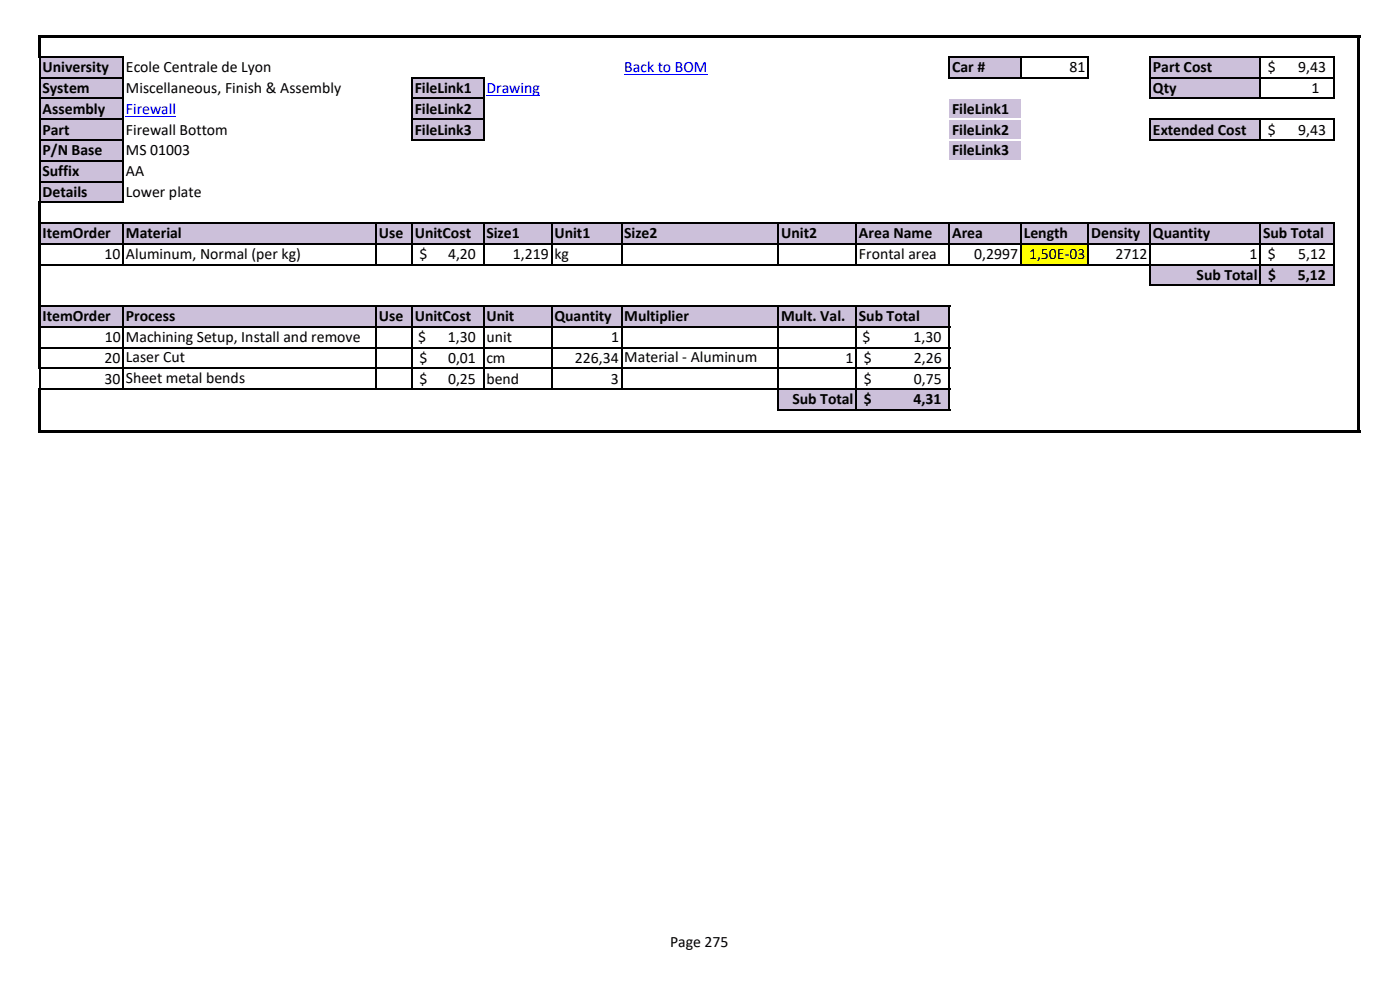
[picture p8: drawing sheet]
<svg xmlns="http://www.w3.org/2000/svg" width="297mm" height="210mm" viewBox="0 0 297 210" stroke-linecap="round" stroke-linejoin="round" font-family="sans-serif">
<defs><g id="words">
<g font-size="3.3">
<text x="9" y="15.3">University</text>
<text x="26.7" y="15.3">Ecole Centrale de Lyon</text>
<text x="202" y="15.3">Car #</text>
<text x="226.9" y="15.3">81</text>
<text x="244.6" y="15.3">Part Cost</text>
<text x="269" y="15.3">$</text>
<text x="275.4" y="15.3">9,43</text>
<text x="9" y="19.7">System</text>
<text x="26.7" y="19.7">Miscellaneous, Finish &amp; Assembly</text>
<text x="88" y="19.7">FileLink1</text>
<text x="244.6" y="19.7">Qty</text>
<text x="278.2" y="19.7">1</text>
<text x="9" y="24.1">Assembly</text>
<text x="9" y="28.5">Part</text>
<text x="26.7" y="28.5">Firewall Bottom</text>
<text x="88" y="24.1">FileLink2</text>
<text x="88" y="28.5">FileLink3</text>
<text x="202" y="24.1">FileLink1</text>
<text x="202" y="28.5">FileLink2</text>
<text x="244.6" y="28.5">Extended Cost</text>
<text x="269" y="28.5">$</text>
<text x="275.4" y="28.5">9,43</text>
<text x="9" y="32.9">P/N Base</text>
<text x="26.7" y="32.9">MS 01003</text>
<text x="202" y="32.9">FileLink3</text>
<text x="9" y="37.3">Suffix</text>
<text x="9" y="41.7">Details</text>
<text x="26.7" y="37.3">AA</text>
<text x="26.7" y="41.7">Lower plate</text>
<text x="9" y="50.6">ItemOrder</text>
<text x="26.7" y="50.6">Material</text>
<text x="80.4" y="50.6">Use</text>
<text x="88" y="50.6">UnitCost</text>
<text x="103.2" y="50.6">Size1</text>
<text x="117.6" y="50.6">Unit1</text>
<text x="132.4" y="50.6">Size2</text>
<text x="165.7" y="50.6">Unit2</text>
<text x="182.2" y="50.6">Area Name</text>
<text x="202" y="50.6">Area</text>
<text x="217.2" y="50.6">Length</text>
<text x="231.5" y="50.6">Density</text>
<text x="244.6" y="50.6">Quantity</text>
<text x="268" y="50.6">Sub Total</text>
<text x="22.1" y="55">10</text>
<text x="26.7" y="55">Aluminum, Normal (per kg)</text>
<text x="89" y="55">$</text>
<text x="95.1" y="55">4,20</text>
<text x="108.8" y="55">1,219</text>
<text x="117.6" y="55">kg</text>
<text x="182.2" y="55">Frontal area</text>
<text x="206.7" y="55">0,2997</text>
<text x="218.3" y="55">1,50E-03</text>
<text x="236.6" y="55">2712</text>
<text x="253.9" y="59.4">Sub Total</text>
<text x="265.1" y="55">1</text>
<text x="269" y="55">$</text>
<text x="269" y="59.4">$</text>
<text x="275.4" y="59.4">5,12</text>
<text x="275.4" y="55">5,12</text>
<text x="9" y="68.2">ItemOrder</text>
<text x="26.7" y="68.2">Process</text>
<text x="80.4" y="68.2">Use</text>
<text x="88" y="68.2">UnitCost</text>
<text x="103.2" y="68.2">Unit</text>
<text x="117.6" y="68.2">Quantity</text>
<text x="132.4" y="68.2">Multiplier</text>
<text x="165.7" y="68.2">Mult. Val.</text>
<text x="182.2" y="68.2">Sub Total</text>
<text x="22.1" y="77">20</text>
<text x="22.3" y="72.4">10</text>
<text x="26.7" y="72.4">Machining Setup, Install and remove</text>
<text x="26.7" y="76.9">Laser Cut</text>
<text x="88.7" y="72.4">$</text>
<text x="89" y="77">$</text>
<text x="95" y="72.4">1,30</text>
<text x="95.1" y="77">0,01</text>
<text x="103.2" y="72.4">unit</text>
<text x="103.2" y="77">cm</text>
<text x="121.9" y="77">226,34</text>
<text x="129.7" y="72.4">1</text>
<text x="132.4" y="76.9">Material - Aluminum</text>
<text x="179.3" y="77">1</text>
<text x="183" y="72.4">$</text>
<text x="183.2" y="77">$</text>
<text x="193.8" y="72.4">1,30</text>
<text x="193.9" y="77">2,26</text>
<text x="22.1" y="81.4">30</text>
<text x="26.7" y="81.3">Sheet metal bends</text>
<text x="89" y="81.4">$</text>
<text x="95.1" y="81.4">0,25</text>
<text x="103.2" y="81.4">bend</text>
<text x="129.6" y="81.4">3</text>
<text x="183.2" y="81.4">$</text>
<text x="193.9" y="81.4">0,75</text>
<text x="168.1" y="85.8">Sub Total</text>
<text x="183.3" y="85.8">$</text>
<text x="193.8" y="85.8">4,31</text>
<text x="142.2" y="201">Page 275</text>
</g>
<g font-size="3.3" fill="#00f">
<text x="132.4" y="15.3">Back to BOM</text>
<text x="103.2" y="19.7">Drawing</text>
<text x="26.7" y="24.1">Firewall</text>
</g>
</g></defs>
<g fill="#ccc0da">
<path d="M8.5 12.1h17.7v4.4h-17.7z" fill-rule="evenodd"/>
<path d="M201.4 12.1h15.2v4.4h-15.2z" fill-rule="evenodd"/>
<path d="M244 12.1h23.4v4.4h-23.4z" fill-rule="evenodd"/>
<path d="M8.5 16.5h17.7v4.4h-17.7z" fill-rule="evenodd"/>
<path d="M87.4 16.5h15.2v4.4h-15.2z" fill-rule="evenodd"/>
<path d="M244 16.5h23.4v4.4h-23.4z" fill-rule="evenodd"/>
<path d="M8.5 20.9h17.7v8.8h-17.7z" fill-rule="evenodd"/>
<path d="M87.4 20.9h15.2v8.8h-15.2z" fill-rule="evenodd"/>
<path d="M201.4 20.9h15.2v8.8h-15.2z" fill-rule="evenodd"/>
<path d="M244 25.3h23.4v4.4h-23.4z" fill-rule="evenodd"/>
<path d="M8.5 29.7h17.7v4.4h-17.7z" fill-rule="evenodd"/>
<path d="M201.4 29.7h15.2v4.4h-15.2z" fill-rule="evenodd"/>
<path d="M8.5 34.1h17.7v8.8h-17.7z" fill-rule="evenodd"/>
<path d="M8.5 47.3h274.5v4.4h-274.5z" fill-rule="evenodd"/>
</g>
<path d="M216.6 51.7h14.3v4.4h-14.3z" fill-rule="evenodd" fill="#ff0"/>
<g fill="#ccc0da">
<path d="M244 56.1h39v4.4h-39z" fill-rule="evenodd"/>
<path d="M8.5 64.9h192.9v4.5h-192.9z" fill-rule="evenodd"/>
<path d="M165.1 82.5h36.3v4.5h-36.3z" fill-rule="evenodd"/>
</g>
<path d="M132.4 15.8h17.7M26.7 24.6h10.6M103.2 20.2h11.3" fill="none" stroke="#00f" stroke-width=".21"/>
<path d="M8.1 7.4h.6v4.8h-.6z" fill-rule="evenodd" fill="#000"/>
<path d="M8.6 16.5h17.7M8.7 12.1h17.6M87.6 16.5h15.2M201.6 12.1h29.4M201.6 16.5h29.4M8.6 20.9h17.7M87.6 20.9h15.2" fill="none" stroke="#000" stroke-width=".3"/>
<path d="M201.4 20.7h15.2v.3h-15.2z" fill-rule="evenodd" fill="#fff"/>
<path d="M8.6 25.3h17.7M87.6 25.3h15.2" fill="none" stroke="#000" stroke-width=".3"/>
<path d="M201.4 25.2h15.2v.2h-15.2z" fill-rule="evenodd" fill="#fff"/>
<path d="M244 11.9v9.1M267.4 12.2v8.8M283 12.2v8.8M8.6 29.7h17.7M87.6 29.7h15.2" fill="none" stroke="#000" stroke-width=".3"/>
<path d="M201.4 29.6h15.2v.3h-15.2z" fill-rule="evenodd" fill="#fff"/>
<g fill="none" stroke="#000" stroke-width=".3">
<path d="M8.4 12.2v30.6M26.1 12.2v30.9M87.4 16.3v13.6M102.6 16.6v13.3M201.4 11.9v4.7M216.6 12.2v4.4M230.9 12.2v4.4M244.2 12.1h38.9M244.2 16.5h38.9M8.6 34.1h17.7M244 25.2v4.7M244.2 20.9h38.9"/>
<path d="M244.2 25.3h38.9M244.2 29.7h38.9M267.4 25.4v4.5M283 25.4v4.5M26.1 47.5v8.8M79.8 47.5v8.8M87.4 47.5v8.8M102.6 47.5v8.8M117 47.5v8.8M131.9 47.5v8.8M165.1 47.5v8.8M181.7 47.5v8.8"/>
<path d="M201.4 47.5v8.8M216.6 47.5v8.8M230.9 47.5v8.8M244 47.5v13.2M267.4 47.5v13.2M283 47.5v13.2M8.4 78.3v4.1M26.1 65.1v17.6M79.8 65.1v17.6M87.4 65.1v17.6M102.6 65.1v17.6M117 65.1v17.6"/>
<path d="M131.9 65.1v17.6M165.1 65.1v22M181.7 65.1v22M201.4 65.1v22"/>
</g>
<g fill="#000">
<path d="M8.7 7.4h279.9v.6h-279.9z" fill-rule="evenodd"/>
<path d="M8.1 42.8h.6v35.5h-.6z" fill-rule="evenodd"/>
<path d="M8.1 82.4h.6v9.4h-.6z" fill-rule="evenodd"/>
<path d="M288 8h.6v83.8h-.6z" fill-rule="evenodd"/>
</g>
<path d="M201.4 34h15.2v.3h-15.2z" fill-rule="evenodd" fill="#fff"/>
<path d="M8.6 38.5h17.7M8.7 42.9h17.6M8.7 47.3h274.4M8.7 51.7h274.4M8.7 56.1h274.4M8.7 64.9h192.9M8.7 69.3h192.9M8.7 73.7h192.9M8.7 78.1h192.9M244.2 60.5h38.9M8.7 82.5h192.9M165.3 86.9h36.3" fill="none" stroke="#000" stroke-width=".3"/>
<path d="M8.7 91.2h279.9v.6h-279.9z" fill-rule="evenodd" fill="#000"/>
<use href="#words"/>
</svg>
